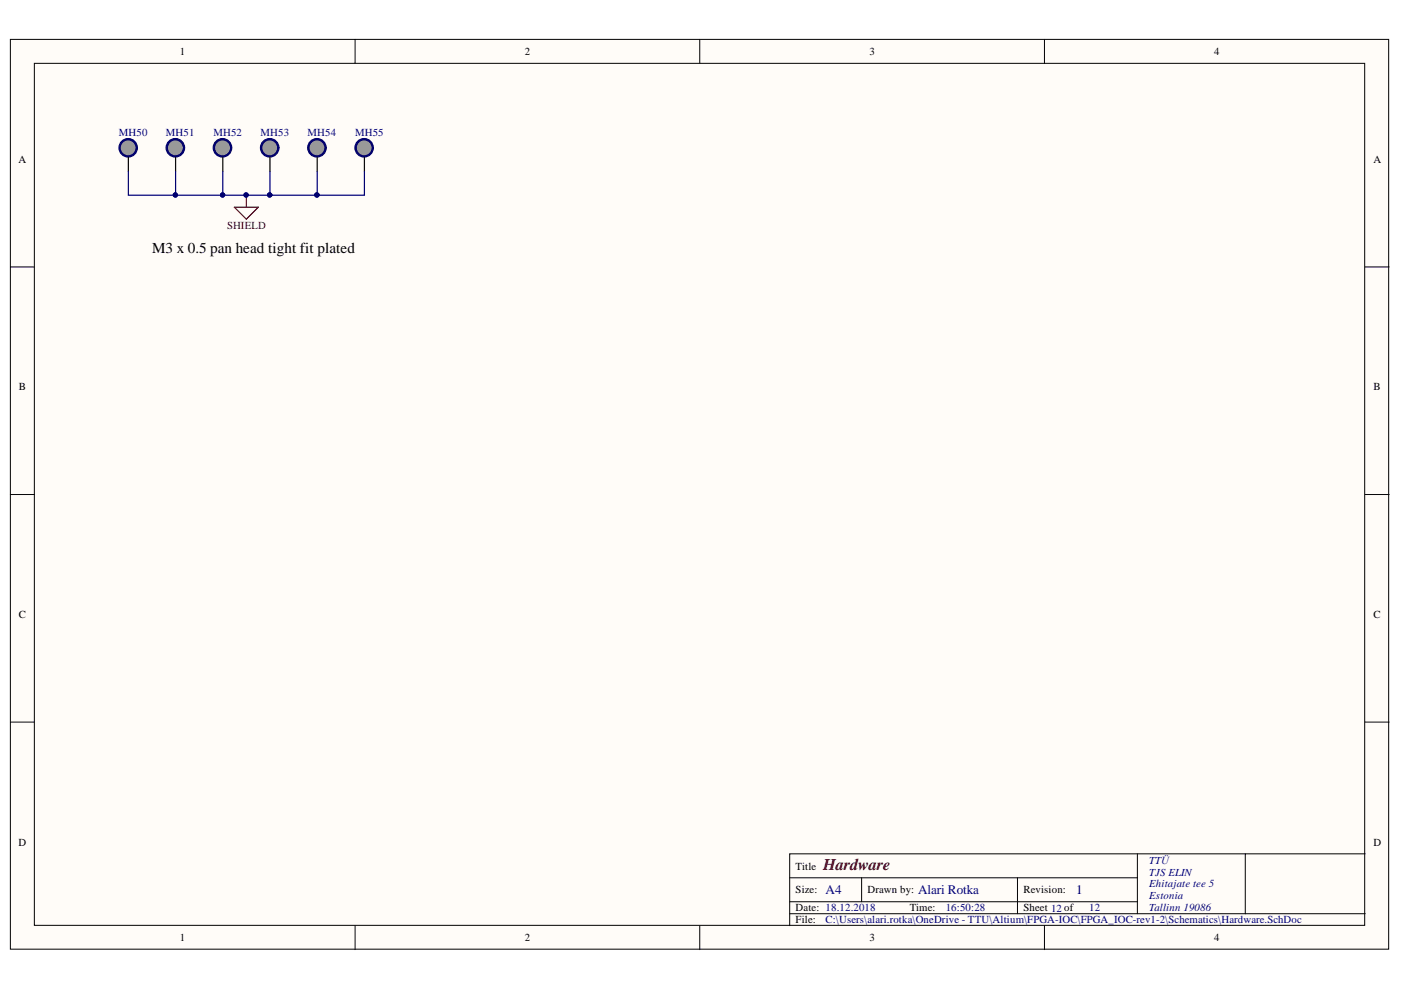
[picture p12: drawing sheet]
<svg xmlns="http://www.w3.org/2000/svg" width="297mm" height="210mm" viewBox="0 0 297 210" stroke-linecap="round" stroke-linejoin="round" font-family="sans-serif">
<defs><g id="words">
<text font-size="3.5" fill="#800000" x="174.5" y="184.4">Hardware</text>
<text font-size="3.2" x="32.2" y="53.7">M3 x 0.5 pan head tight fit plated</text>
<g font-size="2.8" fill="#000080">
<text x="175" y="189.6">A4</text>
<text x="194.7" y="189.6">Alari Rotka</text>
<text x="228.2" y="189.6">1</text>
</g>
<g font-size="2.3">
<text x="38.2" y="11.7">1</text>
<text x="111.2" y="11.7">2</text>
<text x="184.3" y="11.7">3</text>
<text x="257.4" y="11.7">4</text>
<text x="3.9" y="34.5">A</text>
<text x="291.2" y="34.5">A</text>
<text x="4" y="82.8">B</text>
<text x="291.2" y="82.8">B</text>
<text x="4" y="131">C</text>
<text x="291.2" y="131">C</text>
<text x="3.9" y="179.3">D</text>
<text x="291.2" y="179.3">D</text>
<text x="168.7" y="184.4">Title</text>
<text x="168.7" y="189.4">Size:</text>
<text x="183.9" y="189.4">Drawn by:</text>
<text x="217" y="189.4">Revision:</text>
<text x="168.7" y="193.2">Date: 18.12.2018</text>
<text x="168.7" y="195.8">File:</text>
<text x="192.9" y="193.2">Time:</text>
<text x="217" y="193.2">Sheet 12 of</text>
<text x="38.2" y="199.6">1</text>
<text x="111.2" y="199.6">2</text>
<text x="184.3" y="199.6">3</text>
<text x="257.4" y="199.6">4</text>
</g>
<g font-size="2.3" fill="#000080">
<text x="25.2" y="28.9">MH50</text>
<text x="35.2" y="28.9">MH51</text>
<text x="45.3" y="28.9">MH52</text>
<text x="55.2" y="28.9">MH53</text>
<text x="65.2" y="28.9">MH54</text>
<text x="75.3" y="28.9">MH55</text>
<text x="243.6" y="183.1">TTÜ</text>
<text x="243.6" y="185.6">TJS ELIN</text>
<text x="243.6" y="188.2">Ehitajate tee 5</text>
<text x="243.6" y="190.7">Estonia</text>
<text x="175" y="195.8">C:\Users\alari.rotka\OneDrive - TTU\Altium\FPGA-IOC\FPGA_IOC-rev1-2\Schematics\Hardware.SchDoc</text>
<text x="200.5" y="193.2">16:50:28</text>
<text x="231" y="193.2">12</text>
<text x="243.6" y="193.2">Tallinn 19086</text>
</g>
<text font-size="2.3" fill="#800000" x="48.1" y="48.5">SHIELD</text>
</g></defs>
<g fill="#fffcf8" stroke="#000" stroke-width=".21">
<path d="M2.2 8.4h292.2v192.8h-292.2z"/>
<path d="M7.3 13.4h282v182.8h-282z"/>
</g>
<g fill="none" stroke="#000" stroke-width=".21">
<path d="M75.3 8.4v5M148.4 8.4v5M221.4 8.4v5M2.2 56.6h5.1M289.4 56.6h5.1M2.2 104.9h5.1M289.4 104.9h5.1M2.2 153.1h5.1M289.4 153.1h5.1M75.3 196.3v5M148.4 196.3v5M167.4 186.1h73.7"/>
<path d="M167.4 193.7h122M167.4 191.2h73.7M182.7 186.1v5.1M215.7 186.1v7.6M221.4 196.3v5M241.1 181v12.7M264 181h-96.6v15.3M289.4 181h-25.4v12.7"/>
</g>
<g fill="#006" stroke="#006" stroke-width=".25">
<circle cx="27.2" cy="31.3" r="1.95"/>
<circle cx="37.2" cy="31.3" r="1.96"/>
<circle cx="47.2" cy="31.3" r="1.96"/>
<circle cx="57.2" cy="31.3" r="1.96"/>
<circle cx="67.2" cy="31.3" r="1.96"/>
<circle cx="77.2" cy="31.3" r="1.95"/>
</g>
<path d="M27.2 33.4v3M37.2 33.4v3M47.2 33.4v3M57.2 33.4v3M67.2 33.4v3M77.3 33.4v3" fill="none" stroke="#000" stroke-width=".25"/>
<g fill="#999" stroke="#999" stroke-width=".21">
<circle cx="27.2" cy="31.3" r="1.45"/>
<circle cx="37.2" cy="31.3" r="1.45"/>
<circle cx="47.2" cy="31.3" r="1.46"/>
<circle cx="57.2" cy="31.3" r="1.45"/>
<circle cx="67.2" cy="31.3" r="1.45"/>
<circle cx="77.2" cy="31.3" r="1.45"/>
</g>
<path d="M49.7 43.9h5.1l-2.6 2.6zM52.2 41.4v2.5" fill="none" stroke="#800000" stroke-width=".25"/>
<g fill="#000080" stroke="#000080" stroke-width=".21">
<circle cx="52.2" cy="41.3" r=".46"/>
<circle cx="37.2" cy="41.3" r=".46"/>
<circle cx="47.2" cy="41.3" r=".46"/>
<circle cx="67.2" cy="41.3" r=".46"/>
<circle cx="57.2" cy="41.3" r=".46"/>
</g>
<path d="M27.2 36.4v5h30v-5M37.2 36.4v5M47.2 36.4v5M67.2 36.4v5h-10M77.3 36.4v5h-10.1" fill="none" stroke="#000080" stroke-width=".25"/>
<use href="#words"/>
</svg>
